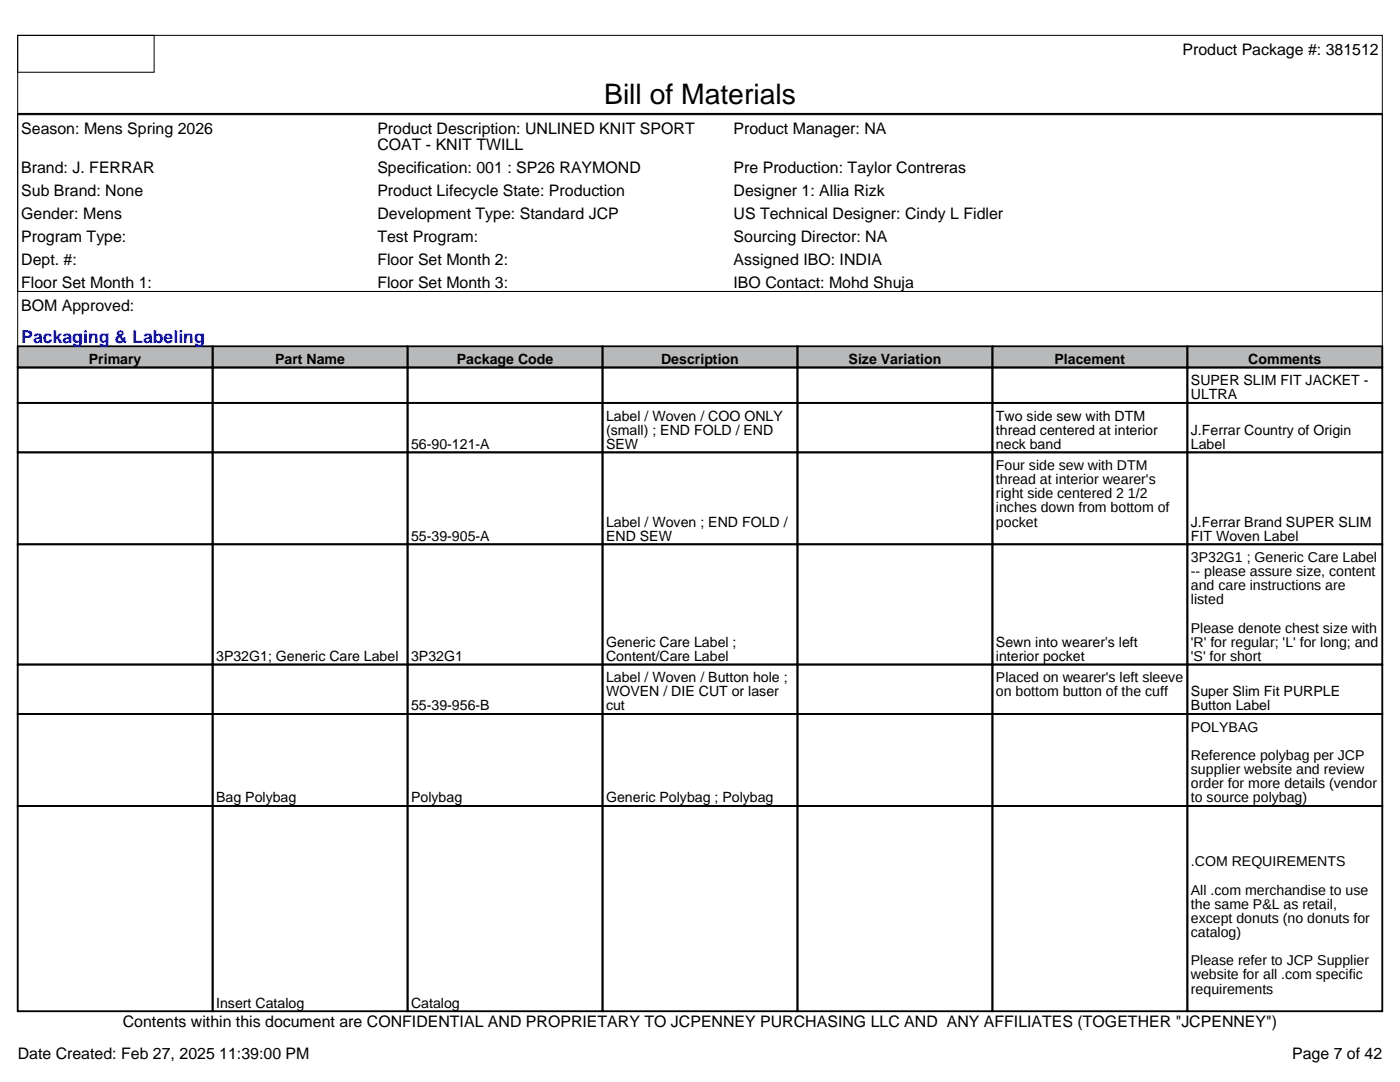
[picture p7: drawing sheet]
<svg xmlns="http://www.w3.org/2000/svg" width="279mm" height="216mm" viewBox="0 0 279 216" stroke-linecap="round" stroke-linejoin="round" font-family="sans-serif">
<defs><g id="words">
<text font-size="5.6" x="120.6" y="20.8">Bill of Materials</text>
<text font-size="3.5" fill="#00f" x="4.2" y="68.4">Packaging &amp; Labeling</text>
<g font-size="3.2">
<text x="236" y="10.9">Product Package #: 381512</text>
<text x="4.2" y="26.8">Season: Mens Spring 2026</text>
<text x="75.3" y="26.8">Product Description: UNLINED KNIT SPORT</text>
<text x="75.3" y="29.9">COAT - KNIT TWILL</text>
<text x="146.4" y="26.8">Product Manager: NA</text>
<text x="4.2" y="34.5">Brand: J. FERRAR</text>
<text x="75.3" y="34.5">Specification: 001 : SP26 RAYMOND</text>
<text x="146.4" y="34.5">Pre Production: Taylor Contreras</text>
<text x="4.2" y="39.1">Sub Brand: None</text>
<text x="75.3" y="39.1">Product Lifecycle State: Production</text>
<text x="146.4" y="39.1">Designer 1: Allia Rizk</text>
<text x="4.2" y="43.7">Gender: Mens</text>
<text x="75.3" y="43.7">Development Type: Standard JCP</text>
<text x="146.4" y="43.7">US Technical Designer: Cindy L Fidler</text>
<text x="4.2" y="48.3">Program Type:</text>
<text x="4.2" y="52.9">Dept. #:</text>
<text x="75.3" y="48.3">Test Program:</text>
<text x="75.3" y="52.9">Floor Set Month 2:</text>
<text x="146.4" y="48.3">Sourcing Director: NA</text>
<text x="146.4" y="52.9">Assigned IBO: INDIA</text>
<text x="4.2" y="57.5">Floor Set Month 1:</text>
<text x="75.3" y="57.5">Floor Set Month 3:</text>
<text x="146.4" y="57.5">IBO Contact: Mohd Shuja</text>
<text x="4.2" y="62">BOM Approved:</text>
<text x="24.5" y="205">Contents within this document are CONFIDENTIAL AND PROPRIETARY TO JCPENNEY PURCHASING LLC AND ANY AFFILIATES (TOGETHER &quot;JCPENNEY&quot;)</text>
<text x="3.5" y="211.3">Date Created: Feb 27, 2025 11:39:00 PM</text>
<text x="257.9" y="211.3">Page 7 of 42</text>
</g>
<g font-size="2.8">
<text x="17.7" y="72.6">Primary</text>
<text x="54.9" y="72.6">Part Name</text>
<text x="91.1" y="72.6">Package Code</text>
<text x="131.9" y="72.6">Description</text>
<text x="169.4" y="72.6">Size Variation</text>
<text x="210.5" y="72.6">Placement</text>
<text x="237.7" y="76.9">SUPER SLIM FIT JACKET -</text>
<text x="249.1" y="72.6">Comments</text>
<text x="121" y="83.9">Label / Woven / COO ONLY</text>
<text x="198.8" y="83.9">Two side sew with DTM</text>
<text x="237.7" y="79.7">ULTRA</text>
<text x="82" y="89.6">56-90-121-A</text>
<text x="121" y="86.7">(small) ; END FOLD / END</text>
<text x="121" y="89.6">SEW</text>
<text x="198.8" y="86.7">thread centered at interior</text>
<text x="198.8" y="89.6">neck band</text>
<text x="237.7" y="86.7">J.Ferrar Country of Origin</text>
<text x="237.7" y="89.6">Label</text>
<text x="198.8" y="93.8">Four side sew with DTM</text>
<text x="198.8" y="96.6">thread at interior wearer's</text>
<text x="198.8" y="99.4">right side centered 2 1/2</text>
<text x="82" y="107.9">55-39-905-A</text>
<text x="121" y="105.1">Label / Woven ; END FOLD /</text>
<text x="121" y="107.9">END SEW</text>
<text x="198.8" y="102.3">inches down from bottom of</text>
<text x="198.8" y="105.1">pocket</text>
<text x="237.7" y="105.1">J.Ferrar Brand SUPER SLIM</text>
<text x="237.7" y="107.9">FIT Woven Label</text>
<text x="237.7" y="112.1">3P32G1 ; Generic Care Label</text>
<text x="237.7" y="115">-- please assure size, content</text>
<text x="237.7" y="117.8">and care instructions are</text>
<text x="237.7" y="120.6">listed</text>
<text x="43.1" y="131.9">3P32G1; Generic Care Label</text>
<text x="82" y="131.9">3P32G1</text>
<text x="121" y="129.1">Generic Care Label ;</text>
<text x="121" y="131.9">Content/Care Label</text>
<text x="198.8" y="129.1">Sewn into wearer's left</text>
<text x="198.8" y="131.9">interior pocket</text>
<text x="237.7" y="126.2">Please denote chest size with</text>
<text x="237.7" y="129.1">'R' for regular; 'L' for long; and</text>
<text x="237.7" y="131.9">'S' for short</text>
<text x="121" y="136.1">Label / Woven / Button hole ;</text>
<text x="198.8" y="136.1">Placed on wearer's left sleeve</text>
<text x="82" y="141.8">55-39-956-B</text>
<text x="121" y="138.9">WOVEN / DIE CUT or laser</text>
<text x="121" y="141.8">cut</text>
<text x="198.8" y="138.9">on bottom button of the cuff</text>
<text x="237.7" y="138.9">Super Slim Fit PURPLE</text>
<text x="237.7" y="141.8">Button Label</text>
<text x="237.7" y="146">POLYBAG</text>
<text x="237.7" y="151.6">Reference polybag per JCP</text>
<text x="237.7" y="154.5">supplier website and review</text>
<text x="43.1" y="160.1">Bag Polybag</text>
<text x="82" y="160.1">Polybag</text>
<text x="121" y="160.1">Generic Polybag ; Polybag</text>
<text x="237.7" y="157.3">order for more details (vendor</text>
<text x="237.7" y="160.1">to source polybag)</text>
<text x="237.7" y="172.9">.COM REQUIREMENTS</text>
<text x="237.7" y="178.5">All .com merchandise to use</text>
<text x="237.7" y="181.3">the same P&amp;L as retail,</text>
<text x="237.7" y="184.1">except donuts (no donuts for</text>
<text x="237.7" y="187">catalog)</text>
<text x="237.7" y="192.6">Please refer to JCP Supplier</text>
<text x="237.7" y="195.4">website for all .com specific</text>
<text x="43.1" y="201.1">Insert Catalog</text>
<text x="82" y="201.1">Catalog</text>
<text x="237.7" y="198.3">requirements</text>
</g>
</g></defs>
<g fill="#b7b9bb">
<path d="M3.5 69.1h38.9v4.2h-38.9z"/>
<path d="M42.4 69.1h38.9v4.2h-38.9z"/>
<path d="M81.3 69.1h38.9v4.2h-38.9z"/>
<path d="M120.2 69.1h39v4.2h-39z"/>
<path d="M159.2 69.1h38.9v4.2h-38.9z"/>
<path d="M198.1 69.1h38.9v4.2h-38.9z"/>
<path d="M237 69.1h38.9v4.2h-38.9z"/>
</g>
<path d="M3.5 7.1h272.4v51.1h-272.4zM3.5 7.1h27.3v7.3h-27.3zM3.5 22.9h272.4v35.3h-272.4zM3.5 58.2h272.4v143.6h-272.4z" fill="none" stroke="#000" stroke-width=".2"/>
<g fill="none" stroke="#000" stroke-width=".35">
<path d="M3.5 22.7h272.4M3.5 69.1h38.9v4.2h-38.9zM3.5 73.3h38.9v7.1h-38.9zM42.4 69.1h38.9v4.2h-38.9zM42.4 73.3h38.9v7.1h-38.9zM81.3 69.1h38.9v4.2h-38.9zM81.3 73.3h38.9v7.1h-38.9zM120.2 69.1h39v4.2h-39zM120.2 73.3h39v7.1h-39zM159.2 69.1h38.9v4.2h-38.9zM159.2 73.3h38.9v7.1h-38.9zM198.1 69.1h38.9v4.2h-38.9z"/>
<path d="M198.1 73.3h38.9v7.1h-38.9zM237 69.1h38.9v4.2h-38.9zM237 73.3h38.9v7.1h-38.9zM3.5 80.4h38.9v9.9h-38.9zM3.5 90.3h38.9v18.3h-38.9zM42.4 80.4h38.9v9.9h-38.9zM42.4 90.3h38.9v18.3h-38.9zM81.3 80.4h38.9v9.9h-38.9zM81.3 90.3h38.9v18.3h-38.9zM120.2 80.4h39v9.9h-39zM120.2 90.3h39v18.3h-39zM159.2 80.4h38.9v9.9h-38.9z"/>
<path d="M159.2 90.3h38.9v18.3h-38.9zM198.1 80.4h38.9v9.9h-38.9zM198.1 90.3h38.9v18.3h-38.9zM237 80.4h38.9v9.9h-38.9zM237 90.3h38.9v18.3h-38.9zM3.5 108.6h38.9v24h-38.9zM42.4 108.6h38.9v24h-38.9zM81.3 108.6h38.9v24h-38.9zM120.2 108.6h39v24h-39zM159.2 108.6h38.9v24h-38.9zM198.1 108.6h38.9v24h-38.9zM237 108.6h38.9v24h-38.9z"/>
<path d="M3.5 132.6h38.9v9.9h-38.9zM42.4 132.6h38.9v9.9h-38.9zM81.3 132.6h38.9v9.9h-38.9zM120.2 132.6h39v9.9h-39zM159.2 132.6h38.9v9.9h-38.9zM198.1 132.6h38.9v9.9h-38.9zM237 132.6h38.9v9.9h-38.9zM3.5 142.5h38.9v18.3h-38.9zM42.4 142.5h38.9v18.3h-38.9zM81.3 142.5h38.9v18.3h-38.9zM120.2 142.5h39v18.3h-39zM159.2 142.5h38.9v18.3h-38.9z"/>
<path d="M198.1 142.5h38.9v18.3h-38.9zM237 142.5h38.9v18.3h-38.9zM3.5 160.8h38.9v41h-38.9zM42.4 160.8h38.9v41h-38.9zM81.3 160.8h38.9v41h-38.9zM120.2 160.8h39v41h-39zM159.2 160.8h38.9v41h-38.9zM198.1 160.8h38.9v41h-38.9zM237 160.8h38.9v41h-38.9z"/>
</g>
<use href="#words"/>
</svg>
